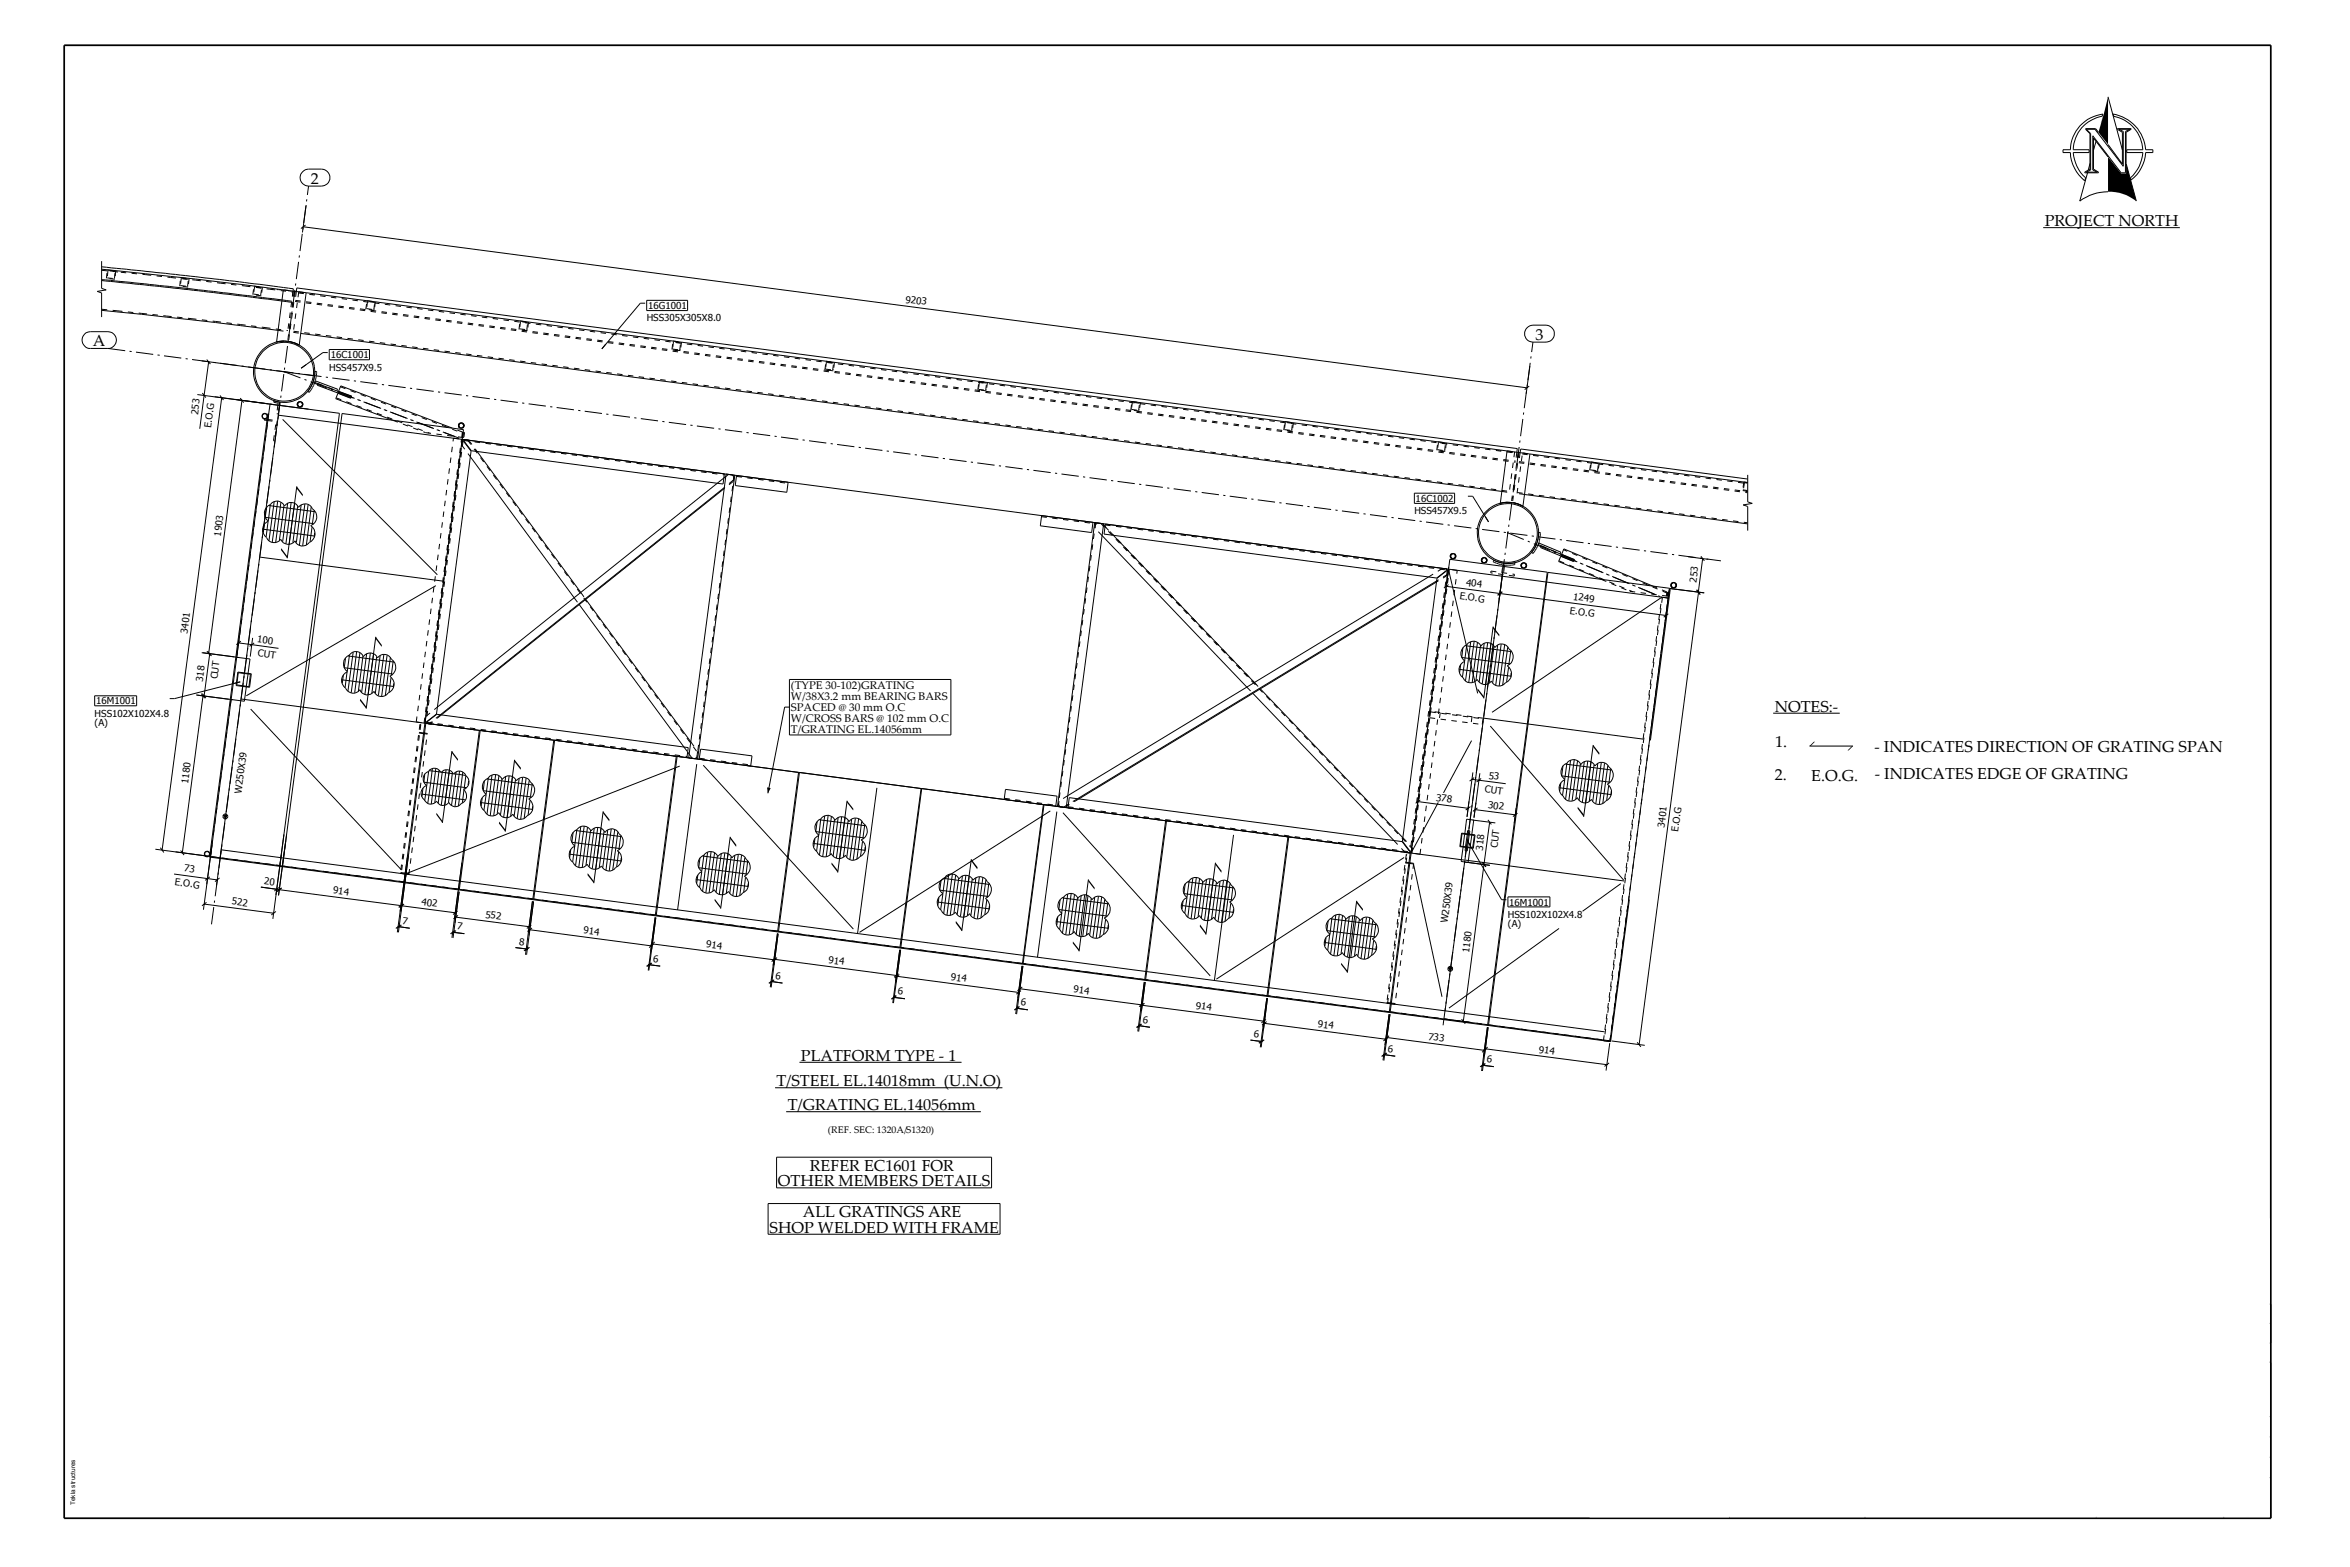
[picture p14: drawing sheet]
<svg xmlns="http://www.w3.org/2000/svg" width="914mm" height="610mm" viewBox="0 0 914 610" stroke-linecap="round" stroke-linejoin="round" font-family="sans-serif">
<defs><g id="words">
<g font-size="6.2">
<text x="121" y="71.5">2</text>
<text x="795.6" y="88">PROJECT NORTH</text>
<text x="36.2" y="134.6">A</text>
<text x="597.5" y="132.2">3</text>
<text x="690.5" y="276.9">NOTES:-</text>
<text x="690.7" y="290.7">1.</text>
<text x="729.4" y="292.7">- INDICATES DIRECTION OF GRATING SPAN</text>
<text x="690.6" y="303.6">2.</text>
<text x="704.8" y="303.7">E.O.G.</text>
<text x="729.5" y="303.1">- INDICATES EDGE OF GRATING</text>
<text x="311.7" y="412.7">PLATFORM TYPE - 1</text>
<text x="302.1" y="422.6">T/STEEL EL.14018mm (U.N.O)</text>
<text x="306.5" y="432">T/GRATING EL.14056mm</text>
<text x="315.1" y="455.4">REFER EC1601 FOR</text>
<text x="302.7" y="461.5">OTHER MEMBERS DETAILS</text>
<text x="312.4" y="473.5">ALL GRATINGS ARE</text>
<text x="299.5" y="479.6">SHOP WELDED WITH FRAME</text>
</g>
<g font-size="4.3">
<text x="307.8" y="268.2">(TYPE 30-102)GRATING</text>
<text x="307.8" y="272.5">W/38X3.2 mm BEARING BARS</text>
<text x="307.8" y="276.8">SPACED @ 30 mm O.C</text>
<text x="307.8" y="281">W/CROSS BARS @ 102 mm O.C</text>
<text x="307.8" y="285.3">T/GRATING EL.14056mm</text>
</g>
<g font-size="3.7">
<text x="352.2" y="117.7" transform="rotate(7 352.2 117.7)">9203</text>
<text x="251.6" y="125.1">HSS305X305X8.0</text>
<text x="252.2" y="120.2">16G1001</text>
<text x="128.7" y="139.4">16C1001</text>
<text x="128.1" y="144.2">HSS457X9.5</text>
<text x="77" y="161.4" transform="rotate(-83 77 161.4)">253</text>
<text x="82.1" y="166.5" transform="rotate(-83 82.1 166.5)">E.O.G</text>
<text x="550.8" y="195.2">16C1002</text>
<text x="550.3" y="200.1">HSS457X9.5</text>
<text x="85.9" y="208.8" transform="rotate(-83 85.9 208.8)">1903</text>
<text x="570.3" y="227.8" transform="rotate(7 570.3 227.8)">404</text>
<text x="660.1" y="226.7" transform="rotate(-83 660.1 226.7)">253</text>
<text x="567.9" y="233.1" transform="rotate(7 567.9 233.1)">E.O.G</text>
<text x="612.1" y="233.3" transform="rotate(7 612.1 233.3)">1249</text>
<text x="610.7" y="238.8" transform="rotate(7 610.7 238.8)">E.O.G</text>
<text x="73" y="246.5" transform="rotate(-83 73 246.5)">3401</text>
<text x="100" y="249.9" transform="rotate(7 100 249.9)">100</text>
<text x="100.2" y="255.4" transform="rotate(7 100.2 255.4)">CUT</text>
<text x="78.9" y="265.3" transform="rotate(-83 78.9 265.3)">318</text>
<text x="84.6" y="264.3" transform="rotate(-83 84.6 264.3)">CUT</text>
<text x="37.4" y="274.1">16M1001</text>
<text x="36.8" y="278.8">HSS102X102X4.8</text>
<text x="36.8" y="282.5">(A)</text>
<text x="73.2" y="305.1" transform="rotate(-83 73.2 305.1)">1180</text>
<text x="579.1" y="302.9" transform="rotate(7 579.1 302.9)">53</text>
<text x="94" y="308.8" transform="rotate(-83 94 308.8)">W250X39</text>
<text x="558.6" y="311.5" transform="rotate(7 558.6 311.5)">378</text>
<text x="577.7" y="308.1" transform="rotate(7 577.7 308.1)">CUT</text>
<text x="578.9" y="314.3" transform="rotate(7 578.9 314.3)">302</text>
<text x="647.6" y="322.2" transform="rotate(-83 647.6 322.2)">3401</text>
<text x="653" y="323.6" transform="rotate(-83 653 323.6)">E.O.G</text>
<text x="582.7" y="329.9" transform="rotate(-83 582.7 329.9)">CUT</text>
<text x="576.9" y="330.9" transform="rotate(-83 576.9 330.9)">318</text>
<text x="71.5" y="339" transform="rotate(7 71.5 339)">73</text>
<text x="67.9" y="344.3" transform="rotate(7 67.9 344.3)">E.O.G</text>
<text x="102.7" y="344" transform="rotate(7 102.7 344)">20</text>
<text x="129.5" y="347.6" transform="rotate(7 129.5 347.6)">914</text>
<text x="90.1" y="351.8" transform="rotate(7 90.1 351.8)">522</text>
<text x="163.9" y="352" transform="rotate(7 163.9 352)">402</text>
<text x="587.2" y="352.3">16M1001</text>
<text x="156.5" y="359.4" transform="rotate(7 156.5 359.4)">7</text>
<text x="188.7" y="357" transform="rotate(7 188.7 357)">552</text>
<text x="563.3" y="359.2" transform="rotate(-83 563.3 359.2)">W250X39</text>
<text x="586.7" y="357">HSS102X102X4.8</text>
<text x="177.8" y="361.5" transform="rotate(7 177.8 361.5)">7</text>
<text x="226.9" y="363.1" transform="rotate(7 226.9 363.1)">914</text>
<text x="586.7" y="360.8">(A)</text>
<text x="201.8" y="367.5" transform="rotate(7 201.8 367.5)">8</text>
<text x="274.7" y="368.6" transform="rotate(7 274.7 368.6)">914</text>
<text x="571.7" y="370.7" transform="rotate(-83 571.7 370.7)">1180</text>
<text x="254" y="374.1" transform="rotate(7 254 374.1)">6</text>
<text x="322.2" y="374.7" transform="rotate(7 322.2 374.7)">914</text>
<text x="301.6" y="380.7" transform="rotate(7 301.6 380.7)">6</text>
<text x="369.8" y="381.3" transform="rotate(7 369.8 381.3)">914</text>
<text x="349.2" y="386.8" transform="rotate(7 349.2 386.8)">6</text>
<text x="417.6" y="386.1" transform="rotate(7 417.6 386.1)">914</text>
<text x="397.1" y="391.2" transform="rotate(7 397.1 391.2)">6</text>
<text x="465.2" y="392.4" transform="rotate(7 465.2 392.4)">914</text>
<text x="444.6" y="397.9" transform="rotate(7 444.6 397.9)">6</text>
<text x="512.7" y="399.5" transform="rotate(7 512.7 399.5)">914</text>
<text x="487.8" y="403.4" transform="rotate(7 487.8 403.4)">6</text>
<text x="555.7" y="404.5" transform="rotate(7 555.7 404.5)">733</text>
<text x="539.9" y="409.2" transform="rotate(7 539.9 409.2)">6</text>
<text x="578.4" y="413.3" transform="rotate(7 578.4 413.3)">6</text>
<text x="598.7" y="409.4" transform="rotate(7 598.7 409.4)">914</text>
<text x="322.2" y="440.9">(REF. SEC: 1320A/S1320)</text>
</g>
<text font-size="3.5" x="870.5" y="589.9">Rev.</text>
<text font-size="2.5" x="29.2" y="585.5" transform="rotate(-90 29.2 585.5)">Tekla structures</text>
</g></defs>
<path d="M25 17.6h858.6v573h-858.6z" fill="none" stroke="#000" stroke-width=".68" stroke-linecap="butt"/>
<g fill="none" stroke="#000" stroke-width=".39">
<path d="M820.3 37.7l5.5 20.6M809.3 48.9a15.1 15.1 0 0 1 8.9-4.5l-.2 .8a13.6 13.6 0 0 0-11.3 13.1h6.2v1.1h-6.2a14.6 14.6 0 0 0 4.8 9.8l-.3 1.2a15 15 0 0 1-5.6-11h-2.9v-1.1h2.9a14.2 14.2 0 0 1 3.7-9.4zM811.8 50.3h3.4l11 14.4v-13.6l-1.7-.8h4.2l-1.7 .8v16.1h-1.7l-11-14.4v13.3l1.7 .9h-4.2l1.7-.9v-14.1zM815.6 54.9l-1 3.6M816.5 51.5l-1.1-1.5h-3.9l1.7 2v13.8l-2 1.2v.2h5.3v-.2l-1.9-1.2v-12.1l5.7 7.3M820.3 56.2l5.5 7.6v-12.3l-1.9-1.2v-.3h5.3v.3l-1.9 1.2v12.1l4 14.6M822.2 44.4a15.3 15.3 0 0 1 12.7 13.9h2.8v1.1h-2.8a14.8 14.8 0 0 1-5.7 10.6l-.2-.8a14.2 14.2 0 0 0 4.8-9.8h-6.3v-1.1h6.3a14.2 14.2 0 0 0-11.3-13.1zM117.8 66.8l1-.8 1.3-.2h5a3.3 3.3 0 0 1 3.3 3.3 3.3 3.3 0 0 1-3.3 3.3h-5a3.2 3.2 0 0 1-3.1-2 3.2 3.2 0 0 1 .8-3.6zM119.1 79.8l-1.4 10.6M812.3 67.1l-3.1 11.1a18.6 18.6 0 0 1 11.1-3.6M813.2 63.6l-.7 2.6M118 88.2l476.2 62.7"/>
<path d="M118.9 87.5l-1.8 1.4M795 88.6h53.2M39.5 101.6v10.6l1.8 .6-3.5 .6 1.7 .6v9.4M39.6 104.7l36.4 3.8 34.2 4.3M39.6 103.8l24.9 2.5 36.3 4.3 13.3 1.8-.1 .8M110.2 112.8l-2.6 20.3M110.2 112.8l8.9 1.1M115.3 113.4l.2-1.4 474.9 62.5-.2 1.4M119.1 113.9l467.3 61.5M119.1 113.9l-2.7 20.4M251 117.9h-1.8l-15 17.8 1.5-1.8M251.6 116.8h15.9v4h-15.9z"/>
<path d="M32.9 130l1.1-.7 1.2-.3h6.8a3.3 3.3 0 0 1 3.3 3.3 3.3 3.3 0 0 1-3.3 3.3h-6.8a3.2 3.2 0 0 1-3-2.1 3.2 3.2 0 0 1 .7-3.5zM39.6 120.7l34.7 3.7 33.9 4.1M80.4 139.9l1.5 1.7M117 129.7l467.4 61.5M127.5 137.2h-1.9l-8.4 6.1 1.8-1.4M128.1 136h15.7v4h-15.7zM594.2 127.5l1.1-.8 1.2-.2h5.1a3.3 3.3 0 0 1 3.2 3.3 3.3 3.3 0 0 1-3.2 3.3h-5.1a3.3 3.3 0 0 1-3-2.1 3.3 3.3 0 0 1 .7-3.5zM76.8 153.5l55.3 7.3-23.2 175.9M78.5 140.4l43.3 5.7M78.7 152.9l1.4 1.8M81.2 140.7l-3.5 26.1M85.6 153.8l1.4 1.8"/>
<path d="M86.3 154.7l-23.2 176M93.5 154.9l1.3 1.7M94.1 155.8l-12.9 98.5M105.1 157.2l-.5 3.8M108.1 157.6l.2-.7-1.8-.4 .1-.5 2.2 .5-.1 1.1M108.9 157.1l-23.3 176.9M121.8 148.8l-.9 1.7M122.3 146.6l.2-2.1h.7a12.4 12.4 0 0 1-2.9 8.2l-.5-.5 1-1.6M122.3 146.7l-.5 1.9M122.7 148.2l8.6 3.2-.2 .7-8.7-3.3zM123.7 149.3l-.3 .6 13.1 4.9 .2-.6-5.6-2.1M595 150.2l-1.7 1.4"/>
<path d="M595.3 142.4l-1.4 10.8M104 163.2l-1.1-.2-.1 .4 1.1 .2M104.2 161h.4l-22.7 172.5-.4-.1zM108.5 161.5l540.6 71.2M110 163.2l60.2 60.4M152.8 163.5l-22.2-8.4 .9-2.1 5 1.9 .3-.8-5.1-1.9 .9-2.1 43.2 16.4M180.3 168.2h.5l-.3 1.8-.5 .2M180.6 171l-.8 .6h.5l3 3.9-13.5 102.3-3.8 3-.6-.1 .6 .7 .1-.6 3.8-2.9 97.9 12.9-.5 3.9M180.6 171l101.3 13.3-.6 4-97.9-13-2.9-3.8zM183 177.6l40.4 55M185.7 175.7l40.3 54.8M586.4 175.4l-2.6 20.4"/>
<path d="M586.4 175.4l93.6 12.3M591.5 176.1l.2-1.4 88.3 11.7M595.3 176.6l-2.7 20.3M103.7 197.4l-.5 3.9 18.8 2.4M104.3 196.8l.9-.5a3.1 3.1 0 0 1 2.9-1.4 3.1 3.1 0 0 1 2.6 1.9 3.2 3.2 0 0 1 5.5 .6 3.1 3.1 0 0 1 5.4 .6 3.7 3.7 0 0 1 1.7 3.4 3.7 3.7 0 0 1-2.4 3.1 3.8 3.8 0 0 1-.6 6.6 3.1 3.1 0 0 1-2.9 1.3 3.1 3.1 0 0 1-2.6-2 3.2 3.2 0 0 1-5.6-.6 3.2 3.2 0 0 1-5.5-.7 3.7 3.7 0 0 1 .8-6.4 3.7 3.7 0 0 1-.2-5.9zM104.7 196.7l17.8 2.4M105.2 196.3l-.8 6.3M106.7 195.2l-2.1 15.2M108 195l-2.1 16M109.3 195.4l-2 15.6M110.5 196.7l-1.8 13.5M111.9 195.7l-1.9 15"/>
<path d="M113.3 195.5l-2 16M114.6 195.9l-2.1 15.8M115.5 189.2l-3.7 28M115.8 196.9l-1.8 14.2M117.2 196.4l-1.9 14.7M118.6 196.1l-2.1 16M119.9 196.3l-2.1 16M121.1 197.3l-1.9 14.7M122.3 198.7l-.7 5.3M279.1 188l-108.9 87.1M281.8 190.1l-110.1 88M281.9 189.7l-110.6 88.4"/>
<path d="M282.4 185.3l-.8 .7M286.6 185l20.1 2.6-.5 3.9-20.1-2.6zM550.3 191.9h15.7v3.9h-15.7zM571.2 193h1.8l6.2 10-1.3-2M593.2 192.4l86.8 11.4M680 184.7v10.5l1.8 .6-3.5 .6 1.7 .6v9.4M101.3 216.7l71 9.4M102.2 205.8l20.1 2.7M102.9 204l-.5 3.2M104.3 202.9l-.8 6M121.4 205.1l-.8 5.6M122.4 207.3l-.1 1.5"/>
<path d="M405.3 200.6l20 2.6-.5 4-20-2.6zM428.8 208.4l56.3 58.9M429.3 204.2l.6 .6M430.1 203.9l132.8 17.4v.6l-3.8 3-129.5-17.1zM433.2 208.3l54.9 57.2M584.6 219l-3.4-1.1-.2 .6a13.1 13.1 0 0 0 8.4 1.1v-.7l-1.4 .3-3.3-.2M597.9 211.4l-.8 1.8M598.8 211.2l-.3 .6 8.6 3.7M598.8 211.2l8.5 3.6-.2 .7M598.8 211.2l.6-4h-.7l-.7 4.1M598.8 211.2l-1 2.2-1.3 1.9-.5-.4 1.1-1.5M599.7 212.3l-.3 .7 12.9 5.4 .3-.6-5.5-2.3"/>
<path d="M656.8 216.6l7.9 1M661.8 216.4l1.4 1.8M662.5 217.3l-1.7 13.1M169.6 227.8l-73.8 42.9M225.4 235.2l40.7 55.4M227.9 233.2l40.9 55.4M555.8 224.5l-140.3 85M559 226.4l-139.2 84.4M559.1 226l-139.8 84.7M562.7 228.1l85.6 11.3M562.9 221.3l.5 .8M563.5 222.1l-.6-.1-3.8 3-13.4 102.2 2.9 3.9h.5"/>
<path d="M563.6 227.4l-1.8 1.4M563.7 220.6l-1.3 9.8M563.8 222.3l11.2 47.4M584.5 224.2l-22.2 169.1M584.5 230.2l-1.7 1.4M584.6 223.3l-1.2 9.9M584.7 220.3l.1-.5 .7 .1-.1 .5M623.1 225.4l-16.6-7 .8-2 5 2 .3-.7-4.9-2.1 .8-2.1 34.6 14.5M646.3 232.6l-65.7 44.5M649.1 238.8l-1.7 1.3M649.6 229.2v-.3l-47.3-6.2-23.1 176M649.6 229.2l.3 .1-7.7 58.7-.3-.1"/>
<path d="M649.6 229.2l-7.7 58.7M660.1 229.4l1.4 1.8M660.2 229.4l1.4 1.9M660.9 230.4l-23.1 176M663 230.6l-13.3-1.7 13.5 1.7M78.5 253.9l12.7 1.6M78.9 253.9l18.4 2.5-.8 5.6M80.5 253.3l1.4 1.8M80.9 253.4l1.4 1.8M81.6 254.3l-2.2 16.5M92.8 250.1l15.6 2.1M93.1 247.5l-.9 7.3"/>
<path d="M93.7 249.4l-1.8 1.4M98.3 248.2l-.9 7.2M98.9 250.1l-1.8 1.4M134.4 256l1.5-1.2a3.1 3.1 0 0 1 5.5 .6 3.1 3.1 0 0 1 2.9-1.4 3.1 3.1 0 0 1 2.6 1.9 3.1 3.1 0 0 1 5.4 .6 3.8 3.8 0 0 1-.6 6.6 3.7 3.7 0 0 1-.7 6.5 3.1 3.1 0 0 1-5.5-.6 3.1 3.1 0 0 1-2.9 1.3 3.1 3.1 0 0 1-2.6-2 3.2 3.2 0 0 1-5.5-.6 3.7 3.7 0 0 1 .7-6.4 3.7 3.7 0 0 1-.8-5.3zM134.5 256l-.6 3.8 18.8 2.4M135.5 255.2l17.7 2.4M136 254.8l-.9 6.4M137.4 253.7l-2 15.2M138.8 253.5l-2.1 16M140 254l-2 15.5M141.2 255.2l-1.8 13.6M142.7 254.3l-2 15"/>
<path d="M144.1 254.1l-2.1 16M145.4 254.4l-1 6.8M146.2 247.7l-3.7 28M146.6 255.5l-1.9 14.2M147.9 255l-1.9 14.7M149.4 254.7l-2.2 15.9M150.6 254.9l-2.1 15.9M151.9 255.9l-2 14.6M153 257.2l-.7 5.4M568.4 258.6l-.5 3.1M569.2 252l-.4 3.8 18.7 2.4M569.9 251.3l.8-.4a3.1 3.1 0 0 1 2.9-1.5 3.1 3.1 0 0 1 2.6 2 3.1 3.1 0 0 1 5.5 .5 3.1 3.1 0 0 1 5.5 .6 3.7 3.7 0 0 1-.7 6.5 3.8 3.8 0 0 1-.7 6.6 3.2 3.2 0 0 1-5.5-.7 3.1 3.1 0 0 1-5.5-.6 3.2 3.2 0 0 1-5.5-.6 3.7 3.7 0 0 1 .7-6.5 3.6 3.6 0 0 1-.1-5.9z"/>
<path d="M569.9 257.3l-.9 6.1M570.2 251.2l17.9 2.3M570.7 250.9l-.8 6.2M572.3 249.7l-2.1 15.2M573.6 249.4l-2.1 16.1M574.9 249.9l-2 15.5M576.1 251.2l-1.8 13.6M577.5 250.3l-1.9 15M578.9 250l-2.2 16M580.1 250.4l-.8 6.7M581 243.8l-3.7 27.9M581.3 251.5l-1.8 14.1"/>
<path d="M582.8 251l-2 14.6M584.1 250.6l-2.1 15.9M585.5 250.9l-2.1 16M586.7 251.8l-2 14.7M587 259.6l-.8 5.7M587.8 253.2l-.7 5.3M36.8 270.7h16.4v3.9h-16.4zM76.3 270.3l12.7 1.7M76.7 270.4l13.9 1.8M78.3 269.8l1.4 1.8M78.7 269.8l1.4 1.8M79 270.7l-8 61"/>
<path d="M91.2 265.9l2.3-.6-25.6 6.5h-1.9M92.5 261.5l5.3 .6-.7 5.3-5.2-.7zM92.7 261.7l4.8 .6-.6 4.8-4.8-.7zM94 271.9l475.8 62.7M95.8 267.2l-.7 5.6-5.2-.7M96.5 262.2l-.7 4.8M97.5 275.8l58.5 62.4M132.9 264.4l20.2 2.6M133.6 262.6l-.4 3.2M135 261.4l-.7 6.1M152.1 263.7l-.7 5.6M153.2 265.9l-.2 1.4"/>
<path d="M307.2 264.3h62.8v21.6h-62.8zM307.2 275.1h-1.9l-6.5 33.5M487.5 269.7l54.9 57.3M490.4 268l55.4 57.9M567.8 260.3l20.1 2.8M577.4 279.4l61.9 8.1M588 261.8l-.2 1.5M689.9 277.5h26M164.8 285.4h.4M164.8 285.2h.4M165.4 281.3l21.1 2.8M165.7 281.3l-10.7 81.4"/>
<path d="M167 299.8l4.4 .5M168.2 299l-1.7 13.5M169.6 299l-1.8 13.8M170.9 299.6l-1.7 12.7M173.6 299.6l-1.9 13.6M175.9 292.2l-3.8 27.9M178.8 300l-1.8 13.8M186.5 284.1h.4M186.5 284.1l-8.1 61.8M186.9 284.1l28.6 3.9M186.9 284.1l-8.2 61.8M200.2 295.6l-3.6 27.9"/>
<path d="M215.5 288h.3M215.5 288l-8.2 61.7M215.8 288l-8.1 61.8M215.8 288l47.3 6.2M263.1 294.2h.4M263.1 294.2l-8.1 61.7M263.5 294.2l47.2 6.3-8.1 61.7M263.5 294.2l-8.1 61.8M264.5 298l-106.4 41.9M267.6 292.6l.5 .8M268 294.8l14.5-110.4 3.4 .5-14.5 110.4M271.1 297.3l-7.4 56.7"/>
<path d="M272 295.4l.6-4 20 2.6-.5 4M273.6 297.7l58.5 63.7M572.6 288.1l-10.9 20.3M579.9 282.4l51.9 60M608.1 298l1.6-1.1a3 3 0 0 1 2.9-1.4 3 3 0 0 1 2.5 1.9 3.2 3.2 0 0 1 5.5 .5 3.2 3.2 0 0 1 5.5 .5 3.8 3.8 0 0 1-.7 6.7 3.8 3.8 0 0 1-.6 6.6 3.2 3.2 0 0 1-5.5-.7 3.1 3.1 0 0 1-3 1.3 3.1 3.1 0 0 1-2.6-2 3.1 3.1 0 0 1-5.5-.6 3.6 3.6 0 0 1 .7-6.4 3.7 3.7 0 0 1-.8-5.3zM608.2 298l-.5 3.8 18.7 2.5M609.2 297.3l17.8 2.3M609.7 296.8l-.9 6.4M611.1 295.7l-1.9 15.3M612.6 295.5l-2.2 16M613.8 296l-2.1 15.5M614.9 297.2l-1.7 13.6"/>
<path d="M616.5 296.3l-2.1 15M617.8 296.1l-2.1 16M619.1 296.4l-2 15.8M619.9 289.8l-3.7 28M620.3 297.5l-1.9 14.2M621.7 297l-1.9 14.7M623.1 296.7l-2.2 15.9M624.3 296.9l-2 16M625.6 297.9l-1.9 14.7M626.7 299.3l-.7 5.2M641.9 287.9l-8.2 62.1M704.1 290.2h16.9"/>
<path d="M87 317.2h1.4l-.7 1.2zM164 308.9l17 2.2M164.6 306.6l-.4 3.3M165.3 301.2l-.4 3.1 16.5 2.1M166.8 300.1a2.76 2.76 0 0 1 4.8 .5 2.81 2.81 0 0 1 4.8 .6 2.73 2.73 0 0 1 4.9 .6M166.8 300.1a3.1 3.1 0 0 0-.9 5.5 3.2 3.2 0 0 0-.8 5.5 2.69 2.69 0 0 0 4.7 .6 2.76 2.76 0 0 0 4.9 .5 2.69 2.69 0 0 0 4.7 .5 3.2 3.2 0 0 0 .9-5.5 3.1 3.1 0 0 0 1-5.4M166.8 300.1l-1.5 11.3M171.8 300.4l4.5 .6M172.1 300.1l-1.6 12.3M174.1 305.5l-1 7.7M176 300.7l-1.5 11.6M176.6 301.1l4.6 .6"/>
<path d="M177.5 300.3l-1.8 13.1M180.1 300.4l-1.7 13.1M180.5 307.4l-.6 4.9M181.3 301.8l-.7 5.2M182.4 303.8l-.3 1.6M187 312.3l20.2 2.6M187.6 310.5l-.4 3.1M188.4 303.9l1.6-1.2a3.1 3.1 0 0 1 5.4 .5 3.2 3.2 0 0 1 5.5 .5 3.1 3.1 0 0 1 5.5 .6 3.7 3.7 0 0 1-.7 6.5 3.8 3.8 0 0 1-.6 6.6 3.1 3.1 0 0 1-3 1.4 3.1 3.1 0 0 1-2.5-2.1 3.1 3.1 0 0 1-5.5-.6 3.2 3.2 0 0 1-5.5-.6 3.7 3.7 0 0 1 .6-6.5 3.6 3.6 0 0 1-.8-5.1zM188.5 303.8l-.5 3.8 18.8 2.4M189.1 309.2l-.8 6M189.5 303l17.8 2.4M190 302.7l-.9 6.2"/>
<path d="M191.4 301.5l-1.9 15.2M192.9 301.3l-2.1 16M194.1 301.8l-2 15.5M195.3 303l-1.8 13.6M196.8 302.1l-2.1 15M198.1 301.8l-2.1 16M199.4 302.3l-.9 6.6M200.6 303.4l-1.9 14M202 302.8l-1.9 14.6M203.4 302.4l-2.1 16M204.7 302.7l-2.1 16M205.9 303.6l-1.9 14.7"/>
<path d="M206.2 311.4l-.7 5.7M207.1 305.1l-.8 5.3M207.3 313.7l-.2 1.4M234.7 315.6l-3.6 28M311.1 300.5l-8.2 61.8M317.9 319.7l-.5 3.8 18.8 2.5M318.5 319l.9-.4a3.1 3.1 0 0 1 2.9-1.4 3.1 3.1 0 0 1 2.6 1.9 3.2 3.2 0 0 1 5.5 .5 3.1 3.1 0 0 1 5.4 .6 3.7 3.7 0 0 1 1.7 3.5 3.7 3.7 0 0 1-2.4 3 3.8 3.8 0 0 1-.6 6.6 3.1 3.1 0 0 1-2.9 1.4 3.1 3.1 0 0 1-2.6-2 3.2 3.2 0 0 1-5.6-.6 3.2 3.2 0 0 1-5.5-.7 3.7 3.7 0 0 1 .8-6.4 3.7 3.7 0 0 1-.2-6zM318.9 318.9l17.8 2.3M319.4 318.6l-.8 6.3M320.9 317.4l-2 15.3M322.2 317.2l-2.1 16M323.5 317.7l-2 15.5"/>
<path d="M324.7 318.9l-1.8 13.6M326.1 318l-1.9 15M327.5 317.8l-2 16M328.8 318.2l-.9 6.7M329.6 311.5l-3.6 27.9M330 319.2l-1.8 14.1M331.4 318.7l-1.9 14.6M332.8 318.3l-2.1 16M334.1 318.6l-2.1 16M335.3 319.5l-1.9 14.8M341.2 306.5l-7.5 56.7M358.4 306.7l-8.2 61.9"/>
<path d="M358.6 306.7l-8.1 61.9M390.7 311l.5-3.9 20.1 2.6-.5 3.9M406.2 313h-.2l-8.2 61.8M406.2 313l-8.1 61.8M406.2 313l47.4 6.3M408.7 315.5l-74.3 47.2M411.2 315.7l-7.5 56.7M411.5 313.7l14.5-110.4 3.4 .5-14.5 110.4M413.6 316.1l57.3 63.5M415.5 314.3l.6-4 129.5 17.1 2.9 3.8-.1 .5M415.6 313.3l-.6 .5M415.7 312.8l-.7 .6"/>
<path d="M453.6 319.3h.3M453.6 319.3l-8.2 61.8M453.9 319.3l-8.1 61.8M453.9 319.3l47.2 6.2M551.7 311.8l19.5 2.7M552 309.2l-.7 6M552.6 311.1l-1.8 1.4M559.6 312.2l-10.1 18.8M572.2 313.8l-1.9 1.3M572.8 303.2l13.1 1.7M573 319l8.8 1.1M573.1 300.5l-2.3 17.3 .8-6.1"/>
<path d="M573.6 302.5l-1.8 1.4M574 315l15.6 2M574.9 314.3l-1.8 1.3M575.8 300.8l-2.3 17.3 .8-5.8M576.3 302.9l-1.8 1.3M579 318.9l1.3 1.8M579.6 319.9l-10.2 77.4M590.5 316.3l-1.8 1.4M606.7 306.4l20.2 2.7M607.3 304.6l-.4 3.2M608.8 303.4l-.8 6.1M625.9 305.6l-.7 5.7"/>
<path d="M627 307.8l-.2 1.6M60.5 330.4l20.4 2.7M62.4 329.8l1.4 1.8M70.3 330.9l1.3 1.8M81.9 333.2h.3M82.2 333.2l544 71.7M82.2 333.2l-.1 .3 544 71.6M82.5 329l-3.3 24.9M82.5 328.7l-2.1 15.3M86.3 330.6l538 70.8M86.3 329.2l-2.1 15.3M109.5 332.6l-3.3 24.9"/>
<path d="M109.9 336.9l23.2-176 47.2 6.2-23.1 176M110.5 324.6l-3.1 23.5M111.5 324.8l-3.1 23.5M157.6 339.7h.4M158.5 333.6l-3.9 29.1M158.9 332.9l-2.9 21.7M179.7 335.6l-2.8 21.8M221.5 332.3l20.1 2.6M222.1 330.5l-.4 3.2M222.9 323.9l1.6-1.2a3.2 3.2 0 0 1 5.5 .6 3.1 3.1 0 0 1 5.4 .5 3.1 3.1 0 0 1 2.9-1.4 3.1 3.1 0 0 1 2.6 2 3.8 3.8 0 0 1-.7 6.6 3.7 3.7 0 0 1 1.7 3.4 3.7 3.7 0 0 1-2.4 3.1 3.1 3.1 0 0 1-5.5-.6 3.2 3.2 0 0 1-5.5-.7 3.1 3.1 0 0 1-2.9 1.4 3.1 3.1 0 0 1-2.6-2.1 3.6 3.6 0 0 1 .8-6.3 3.6 3.6 0 0 1-.9-5.3zM223 323.8l-.5 3.9 18.7 2.4M223.6 329.3l-.8 6"/>
<path d="M224 323.1l17.8 2.4M224.5 322.7l-.9 6.3M226 321.6l-2.1 15.2M227.3 321.4l-2.1 16M228.6 321.8l-2 15.6M229.8 323.1l-1.8 13.5M231.2 322.2l-1.9 14.9M232.6 322l-2.1 15.9M233.8 322.3l-.8 6.7M235 323.4l-1.8 14.2M236.5 322.9l-2 14.7M237.8 322.5l-2 16"/>
<path d="M239.2 322.7l-2.1 16.1M240.4 323.8l-2 14.6M240.7 331.5l-.8 5.7M241.6 325.1l-.8 5.4M241.7 333.8l-.1 1.4M272.3 333.8l1.6-1.1a3.1 3.1 0 0 1 5.4 .5 3.1 3.1 0 0 1 5.5 .6 3.1 3.1 0 0 1 2.9-1.5 3.1 3.1 0 0 1 2.6 2 3.8 3.8 0 0 1-.7 6.6 3.7 3.7 0 0 1-.6 6.5 3.1 3.1 0 0 1-5.5-.6 3.2 3.2 0 0 1-5.5-.7 3.1 3.1 0 0 1-3 1.4 3.1 3.1 0 0 1-2.5-2.1 3.6 3.6 0 0 1-1.7-3.3 3.6 3.6 0 0 1 2.3-3 3.7 3.7 0 0 1-.8-5.3zM272.4 333.8l-.5 3.8 18.8 2.4M273 339.2l-.8 6M273.4 333l17.9 2.4M273.9 332.7l-.9 6.2M275.3 331.6l-1.9 15.1M276.7 331.3l-2 16"/>
<path d="M278 331.7l-2.1 15.6M279.1 333l-1.7 13.5M280.7 332.1l-2.1 14.9M282 331.9l-2.1 15.9M283.3 332.2l-2.1 15.8M284.1 325.5l-3.7 28M284.5 333.3l-1.9 14.2M285.9 332.8l-1.9 14.7M287.3 332.4l-2.1 16M288.5 332.7l-2 16M289.8 333.7l-1.9 14.6M290.9 335l-.7 5.4"/>
<path d="M316.4 328.1l20.1 2.7M317.1 326.3l-.4 3.1M318.5 325l-.7 6.1M335.6 327.3l-.7 5.7M336.5 321l-.7 5.2M336.6 329.5l-.1 1.5M378 334.3l-3.8 27.9M472.9 335.6l-3.7 28M480 324.8l-7.5 56.6M501.1 325.5h.4M501.1 325.5l-8.1 61.8M501.5 325.5l47.2 6.3-8.1 61.8"/>
<path d="M501.5 325.5l-8.1 61.8M546.4 333.6l-73.1 47.3M548.2 335.9h.4M548.3 335.6h.3M549.1 331.2l-.5 .6M550 336.1l11.1 51.7M568.7 324.1l5.3 .7-.7 5.2-5.3-.6zM568.9 324.4l4.8 .6-.7 4.8-4.7-.6zM569.3 329.5l-.8 5.6 2.7 .4 .8-5.6M569.9 324.5l-.6 4.8M570 324.3l.7-5.6 2.7 .3-.7 5.6M570.1 335.4l9.6 1.2"/>
<path d="M570.1 334.6l61.9 8.1M570.2 329.7l-.1 1.3h.8l.2-1.2M570.9 324.4l.2-1.3 .8 .2-.1 1.2M570.9 324.7l-.7 4.7M571.7 324.8l-.6 4.7M572.2 329.1l-1.2-2 13.3 22.9h1.8M572.7 324.9l-.7 4.8M576.7 335.4l1.5 1.8M67.7 340l16.9 2.3M79.4 351.7l27 3.6M80.3 351l-1.7 1.4M81.6 341.1l-1.8 1.4"/>
<path d="M85.4 341.5l-1.7 1.5M101.5 345.1l54.5 7.2M107.4 354.6l-1.8 1.3M108.5 345.3l-1.7 1.3M109.6 345.4l-1.8 1.4M155.8 359.7l-1.8 1.5M156.2 359.8l-1.8 1.4M156.4 352.4l20.7 2.7M156.9 351.6l-1.8 1.4M157.2 351.7l-1.8 1.4M157.6 340h.4M177 359l1.6-12.1-2.3 18"/>
<path d="M177.3 356.8l28.6 3.7M178.1 354.4l-1.8 1.4M178.2 356.1l-1.8 1.4M178.2 346.8l-2.3 18M206.8 359.8l-1.8 1.4M207.2 350.6l-2.7 20.8M255.2 357l-2.7 20.5M270.8 342.2l20.3 2.6M271.5 340.4l-.4 3.2M290.1 341.4l-.7 5.7M291.2 343.7l-.3 1.4M364.7 350.9l20.2 2.7"/>
<path d="M365.3 349.2l-.4 3.1M366.1 342.6l1.6-1.2a3.1 3.1 0 0 1 5.4 .5 3.2 3.2 0 0 1 5.5 .5 3.1 3.1 0 0 1 5.5 .6 3.7 3.7 0 0 1-.6 6.5 3.8 3.8 0 0 1-.7 6.6 3.1 3.1 0 0 1-3 1.4 3.1 3.1 0 0 1-2.5-2.1 3.1 3.1 0 0 1-5.5-.6 3.2 3.2 0 0 1-5.5-.6 3.7 3.7 0 0 1 .6-6.5 3.6 3.6 0 0 1-.8-5.1zM366.2 342.5l-.5 3.8 18.8 2.4M366.9 347.9l-.9 6M367.2 341.7l17.9 2.4M367.7 341.4l-.8 6.2M369.1 340.2l-1.9 15.2M370.6 340l-2.1 16M371.9 340.4l-2.2 15.6M373 341.7l-1.8 13.6M374.5 340.8l-2.1 15M375.8 340.5l-2.1 16"/>
<path d="M377.1 341l-2 15.7M378.3 342.1l-1.9 14M379.7 341.5l-1.9 14.6M381.1 341.1l-2.1 16M382.4 341.4l-2.1 16M383.6 342.3l-1.9 14.7M384 350.1l-.8 5.7M384.7 343.7l-.7 5.4M385 352.4l-.2 1.4M411 358.5l20.1 2.6M411.6 356.7l-.4 3.1M412.4 350.1l1.5-1.2a3.1 3.1 0 0 1 5.5 .6 3 3 0 0 1 2.9-1.4 3 3 0 0 1 2.6 1.9 3.2 3.2 0 0 1 5.5 .5 3.8 3.8 0 0 1-.7 6.6 3.7 3.7 0 0 1 1.7 3.5 3.7 3.7 0 0 1-2.4 3.1 3.2 3.2 0 0 1-5.5-.6 3.1 3.1 0 0 1-3 1.3 3.1 3.1 0 0 1-2.5-2 3.1 3.1 0 0 1-5.5-.6 3.7 3.7 0 0 1 .8-6.5 3.6 3.6 0 0 1-.9-5.2z"/>
<path d="M412.5 350.1l-.5 3.7 18.7 2.6M413.1 355.4l-.8 6.1M413.5 349.3l17.8 2.3M413.9 348.9l-.8 6.4M415.5 347.8l-2.1 15.2M416.8 347.6l-2.1 16M418.1 348.1l-2 15.5M419.3 349.2l-1.8 13.7M420.7 348.4l-1.9 15M422.1 348.1l-2.2 16.1M423.3 348.5l-2 15.7M423.5 342.1l-3.6 28"/>
<path d="M424.6 349.6l-1.9 14.1M426 349.1l-2 14.6M427.4 348.7l-2.1 16M428.7 349l-2.1 15.9M429.9 349.9l-2 14.7M430.2 357.7l-.8 5.7M431 351.3l-.6 5.3M431.2 359.9l-.2 1.5M459.7 352.3l20.2 2.6M460.3 350.5l-.4 3.2M461.1 343.9l1.6-1.2a3.1 3.1 0 0 1 5.4 .5 3.1 3.1 0 0 1 5.5 .6 3 3 0 0 1 2.9-1.4 3 3 0 0 1 2.5 1.9 3.7 3.7 0 0 1-.5 6.6 3.8 3.8 0 0 1-.7 6.6 3.1 3.1 0 0 1-3 1.3 3.1 3.1 0 0 1-2.5-2 3.1 3.1 0 0 1-5.5-.6 3.1 3.1 0 0 1-3 1.3 3.1 3.1 0 0 1-2.5-2 3.6 3.6 0 0 1-1.6-3.4 3.6 3.6 0 0 1 2.2-2.9 3.7 3.7 0 0 1-.8-5.3zM461.2 343.8l-.5 3.8 18.8 2.5"/>
<path d="M461.9 349.2l-.9 6.1M462.2 343.1l17.9 2.3M462.7 342.7l-.8 6.3M464.1 341.6l-1.9 15.2M465.5 341.4l-2 16M466.8 341.8l-2.1 15.6M468 343.1l-1.8 13.5M469.5 342.1l-2.1 15M470.8 341.9l-2.1 16M472.1 342.3l-2.1 15.8M473.3 343.4l-1.9 14.1M474.7 342.9l-1.9 14.6"/>
<path d="M476.1 342.5l-2.1 16M477.4 342.7l-2.1 16M478.6 343.7l-1.9 14.7M478.9 351.5l-.7 5.6M479.7 345.1l-.7 5.3M480 353.7l-.3 1.5M516.8 358.2l-.5 3.8 18.8 2.5M517.4 357.5l.8-.4a3.1 3.1 0 0 1 3-1.4 3.1 3.1 0 0 1 2.5 1.9 3.2 3.2 0 0 1 5.6 .5 3.1 3.1 0 0 1 5.4 .6 3.7 3.7 0 0 1 1.7 3.5 3.7 3.7 0 0 1-2.4 3.1 3.8 3.8 0 0 1-.6 6.6 3.2 3.2 0 0 1-5.5-.7 3.2 3.2 0 0 1-5.6-.6 3.2 3.2 0 0 1-5.5-.7 3.7 3.7 0 0 1 .8-6.4 3.7 3.7 0 0 1-.2-6zM517.8 357.5l17.8 2.2M518.2 357.1l-.7 6.3M519.8 355.9l-2.1 15.3M521.1 355.7l-2.1 16.1"/>
<path d="M522.4 356.2l-2 15.5M523.6 357.5l-1.8 13.5M525 356.5l-1.9 15M526.4 356.3l-2.1 16M527.7 356.7l-2.1 15.7M527.9 350.4l-3.6 28M528.9 357.7l-1.9 14.2M530.3 357.2l-1.9 14.7M531.7 356.9l-2.1 15.9M533 357.1l-2.1 16M534.2 358.1l-1.9 14.7M535.3 359.5l-.6 5.2"/>
<path d="M586.7 348.9h16.4v3.9h-16.4zM630.7 343.7l-14.9 10.8M633.7 350h.3l-7.3 55.2h-.3M633.7 350l-7.3 55.2M154.9 360.5l4.5 .6M176.2 362.6l4.5 .6M177 361.9l-1.7 1.4M177.5 362l-1.8 1.4M200.6 368.6l4.5 .6M205.7 368.5l-1.8 1.4M205.8 363.9l1.8-13.2-2.7 20.7M206.1 368.6l-1.8 1.3"/>
<path d="M206.2 361.7l47.2 6.3M207 361l-1.8 1.4M252.5 375.2l4.4 .6M253.2 370.2l1.7-13.3-2.7 20.6M253.4 374.6l-1.9 1.3M253.7 374.6l-1.8 1.4M253.8 367.2l47.4 6.2M254.3 367.3l-1.7 1.3M254.8 366.4l-1.8 1.5M300.8 375.6l1.7-12.5-2.8 20.9M301.5 373.2l47.2 6.3M302 372.7l-1.8 1.4"/>
<path d="M302.3 372.5l-1.7 1.4M302.8 363.2l-2.7 20.9M349.1 379.8l47.2 6.3M349.7 378.8l-1.8 1.4M349.9 379.1l-1.8 1.4M350.1 369.5l-2.7 20.7M350.4 369.5l-2.8 20.7M397.7 375.8l-2.5 18.7M398 375.8l-2.4 18.7M515.3 366.6l20.1 2.7M516 364.8l-.5 3.2M517.4 363.6l-.8 6.1"/>
<path d="M534.5 365.8l-.8 5.7M535.5 368l-.2 1.6M563.5 376.4h1.6l-.8 1.4zM606.6 361.2l-42.8 31M300.1 381.8l4.4 .6M300.9 381.2l-1.8 1.3M301.2 381.2l-1.7 1.4M347.6 387.9l4.5 .6M348.6 387.3l-1.8 1.4M348.8 387.3l-1.8 1.4M395.6 392.3l4.4 .6M396.4 391.6l-1.8 1.3"/>
<path d="M396.7 391.6l-1.7 1.3M396.8 384.6l47.4 6.3M397.3 385.4l-1.8 1.4M397.8 384l-1.9 1.4M443.1 399l4.4 .6M443.8 393.1l1.5-11.1-2.6 19.2M444 398.4l-1.9 1.3M444.2 393.3l1.4-11.3-2.5 19.3M444.2 398.4l-1.7 1.4M444.4 391.1l47.3 6.2M445 390.2l-1.8 1.4M445.3 390.3l-1.7 1.5"/>
<path d="M491.4 399.5l1.5-11.2-2.5 19.1M491.9 398.1l47.3 6.2M492.6 396.6l-1.8 1.3M492.8 397.4l-1.7 1.4M540.5 394.5l-2.4 18M540.9 393.6l23.2-176 38 5-23.2 176M541 390.5h.4M541.1 390.1l.3 .1M562 396.4l9.7 1.3M568.7 396.5l1.4 1.8M578.8 399.5l-2.3 17.1M579 399.6l-2.2 17"/>
<path d="M311.1 413.3h63M486.6 404.6l4.4 .6M491.6 404.5l-1.8 1.3M491.7 400.3l1.5-12-2.5 19.1M491.9 404.5l-1.8 1.4M538.4 410.3l4.5 .6M539.3 409.6l-1.8 1.4M539.3 405.9l1.6-11.4-2.4 18.1M539.6 403.6l37.9 5M539.7 409.6l-1.8 1.4M540.1 403.6l-1.8 1.4M540.5 402.9l-1.8 1.5"/>
<path d="M576.7 414.4l4.5 .6M577.7 413.7l-1.8 1.3M577.9 408l47.4 6.2M578 413.8l-1.8 1.3M578.4 407.9l-1.7 1.5M578.9 407.3l-1.8 1.4M626.1 405.1l.3 .1M626.1 413.5l-1.8 1.4M626.2 404.9l-.1 .2M626.2 404.9h.2M626.4 405.8l-1.5 10.7M627.1 405l12.9 1.7"/>
<path d="M637 405.5l1.5 1.7M301.6 423.2h88.5M305.9 432.5h75.8M302.2 450.2h83.6v11.9h-83.6zM298.9 468.2h90.2v11.9h-90.2zM674 514.9h209.6M691.2 507.3v15.2M723.1 507.3v15.2M837.5 507.3v22.8M673.9 529.8h209.7M674 522.5h209.6v-15.2h-209.6v22.8M691.3 522.5v7.3"/>
<path d="M723.3 522.5v7.6M883.5 522.6v7.2M673.1 559h210.4M673.1 551.1h210.4M725.7 551.1v39.4M815.7 559.1v31.4M673.1 574.8h210.4M673.1 566.9h210.4M865.2 574.8v15.7M873.8 575.2l6.8 11.7-13.5-.1zM672.9 590.5v-60.5h210.7v60.5M673.1 582.7h143.1"/>
<path d="M673.1 590.5h210.4"/>
<circle cx="110.6" cy="144.6" r="12"/>
<circle cx="110.6" cy="144.6" r="11.4"/>
<circle cx="116.8" cy="157.3" r="1.1"/>
<circle cx="116.8" cy="157.3" r=".95"/>
<circle cx="103" cy="161.9" r=".94"/>
<circle cx="103" cy="161.9" r="1.1"/>
<circle cx="179.5" cy="165.6" r=".94"/>
<circle cx="179.5" cy="165.5" r="1.1"/>
<circle cx="565.4" cy="216.4" r=".94"/>
<circle cx="565.4" cy="216.4" r="1.1"/>
<circle cx="577.5" cy="218" r=".96"/>
<circle cx="577.5" cy="217.9" r="1.1"/>
<circle cx="586.7" cy="207.3" r="11.4"/>
<circle cx="586.8" cy="207.3" r="11.9"/>
<circle cx="592.9" cy="220" r=".96"/>
<circle cx="592.9" cy="220" r="1.1"/>
<circle cx="651.2" cy="227.7" r=".94"/>
<circle cx="651.3" cy="227.7" r="1.1"/>
<circle cx="87.7" cy="317.7" r=".91"/>
<circle cx="80.6" cy="332.2" r=".93"/>
<circle cx="80.6" cy="332.2" r="1.1"/>
<circle cx="564.3" cy="376.9" r=".94"/>
</g>
<g fill="none" stroke="#000" stroke-width=".39" stroke-dasharray="2.1 2.1" stroke-linecap="butt">
<path d="M39.6 105.2l7.4 .7M39.6 109.1l1.4 .2M41.1 108.9l1.8 .2M41.1 108.9l-1.5-.1M41.4 108.3l.3-3.2M41.7 105.1l3.3 .2M41.7 108.1l2.8 .3M42 105.3l-.3 2.8M42.9 109.1l2 .2M42.9 109.5l-1.9-.2M44.5 108.4l.3-2.8M44.7 108.6l-3.3-.3"/>
<path d="M44.8 105.6l-2.8-.3M44.8 109.6l-1.9-.1M44.9 109.3l1.8 .2M45 105.3l-.3 3.3M46.7 109.5l2 .1M46.7 109.9l-1.9-.3M47 105.9l9.7 .9M48.7 109.6l1.9 .2M48.7 110.1l-2-.2M50.5 110.2l-1.8-.1M50.6 109.8l1.9 .3M52.5 110.1l1.9 .1"/>
<path d="M52.5 110.5l-2-.3M54.4 110.7l-1.9-.2M54.4 110.2l1.9 .2M56.3 110.4l2 .3M56.3 110.8l-1.9-.1M56.7 106.8l9.7 1.1M58.2 111.1l-1.9-.3M58.3 110.7l1.8 .1M60.1 110.8l2 .3M60.1 111.3l-1.9-.2M62 111.4l-1.9-.1M62.1 111.1l1.8 .2"/>
<path d="M63.9 111.3l2 .1M63.9 111.7l-1.9-.3M65.8 111.8l-1.9-.1M65.9 111.4l1.9 .3M66.4 107.9l9.6 1.1M67.7 112.1l-1.9-.3M67.8 111.7l1.9 .1M69.7 111.8l1.9 .3M69.7 112.3l-2-.2M69.9 111.3l.4-3.3M70.2 111.1l2.8 .3M70.3 108l3.3 .4"/>
<path d="M70.5 108.3l-.3 2.8M71.5 112.5l-1.8-.2M71.6 112.1l1.9 .2M73 111.4l.3-2.8M73.2 111.7l-3.3-.4M73.3 108.6l-2.8-.3M73.5 112.3l1.9 .2M73.5 112.7l-2-.2M73.6 108.4l-.4 3.3M75.4 112.9l-1.9-.2M75.4 112.5l1.9 .3M76 109l9.7 1.2"/>
<path d="M77.3 112.8l1.9 .1M77.3 113.1l-1.9-.2M79.2 113.4l-1.9-.3M79.2 112.9l1.9 .3M81.1 113.2l2 .2M81.1 113.6l-1.9-.2M83 113.8l-1.9-.2M83.1 113.4l1.8 .2M84.9 113.6l2 .3M84.9 114l-1.9-.2M85.7 110.2l9.6 1.1M86.8 114.3l-1.9-.3"/>
<path d="M86.9 113.9l1.8 .1M88.7 114l2 .3M88.7 114.5l-1.9-.2M90.6 114.7l-1.9-.2M90.7 114.3l1.8 .3M92.5 114.6l2 .2M92.5 115l-1.9-.3M94.4 115.1l-1.9-.1M94.5 114.8l1.9 .2M95.3 111.3l9.7 1.2M96.4 115l1.9 .2M96.4 115.4l-2-.3"/>
<path d="M98.2 115.7l-1.8-.3M98.3 115.2l1.9 .3M98.4 114.6l.4-3.3M98.6 114.4l2.8 .4M98.8 111.3l3.3 .5M99.1 111.6l-.5 2.8M100.2 115.5l1.9 .2M100.2 115.9l-2-.2M101.4 114.8l.5-2.8M101.7 115.1l-3.3-.5M101.9 112l-2.8-.4M102 116.2l-1.8-.3"/>
<path d="M102.1 115.7l1.9 .3M102.1 111.8l-.4 3.3M104 116l1.9 .2M104 116.3l-2-.1M105 112.5l9 1.1M105.8 116.6l-1.8-.3M105.9 116.2l1.9 .2M107.8 116.4l1.9 .3M107.8 116.8l-2-.2M107.9 112.4v.5M108.6 112.5v.4M109.6 117.1l-1.8-.3"/>
<path d="M109.7 116.7l1.9 .2M110.2 112.8l3.8 .4M111.6 116.9l1.9 .3M111.6 117.3l-2-.2M112.5 113l-.1 .5M113.2 113.1v.4M113.5 117.6l-1.9-.3M114 113.2l-2.1 15.8M114 113.2l-.5 4.4M114.5 113.3l-2.6 19.5M114.8 117.3l474.9 62.5M114.9 116.8l474.9 62.6"/>
<path d="M114.9 113.4l-2.6 19.4M115.3 113.4l-.5 3.9M116.2 114l473.1 62.2M116.2 113.5l2.9 .4M116.2 113.5l-2.1 15.8M117 113.6l-.1 .4M117.8 113.7l-.1 .4M121.5 114.6l.1-.4M122.3 114.3v.4M142.4 119.8h.3M142.8 117l3.2 .4M143 117.3l-.3 2.8"/>
<path d="M145.8 117.7l-2.8-.4M146 117.4l-.4 3.3M39.6 120.3l6 .6M45.6 120.9l9.5 1M55.1 121.9l9.6 1M64.7 122.9l9.6 1.1M74.3 124l9.6 1.1M83.9 125.1l9.6 1.1M93.5 126.2l9.6 1.2M103.1 127.4l8.9 1.2M108.2 128.5l3.7 .5M108.5 132.8l-.9 .3"/>
<path d="M110.6 132.7l-2.1 .1M111.9 132.8l-1.3-.1M112.3 132.8h.3M112.6 132.8l2 .6M114.1 129.3l2.9 .4M114.2 128.9l473.1 62.3M114.6 133.4l1.8 .9M114.6 133.4a12.8 12.8 0 0 0-6.1-.6M116.4 134.3l-1.8-.9M142.3 120.3l.5-3.3M142.7 120.1l2.8 .4M145.5 120.2h.2"/>
<path d="M145.5 120.5l.3-2.8M145.6 120.7l-3.3-.4M201.9 128.2l.5-3.3M202 127.6l.2 .1M202.2 127.9l2.8 .4M202.4 124.9l3.3 .4M202.5 125.1l-.3 2.8M205 128l.2 .1M205 128.3l.3-2.8M205.2 128.6l-3.3-.4M205.3 125.5l-2.8-.4M205.7 125.3l-.5 3.3"/>
<path d="M261.5 136l.4-3.3M261.5 135.5h.3M261.7 135.8l2.8 .3M261.9 132.7l3.3 .4M262 133l-.3 2.8M264.5 135.9h.3M264.5 136.1l.3-2.8M264.8 136.4l-3.3-.4M264.8 133.3l-2.8-.3M265.2 133.1l-.4 3.3M108.1 157.6l-.4 3.4M108.7 157.6l-.5 3.4"/>
<path d="M116.1 158.2a1.08 1.08 0 0 1-.2-1.6 1.08 1.08 0 0 1 1.5-.1M116.2 158.1a.97 .97 0 0 1-.2-1.4 .97 .97 0 0 1 1.3-.2M117.3 156.5a.97 .97 0 0 1 .2 1.4 .97 .97 0 0 1-1.3 .2M117.4 156.5a1.08 1.08 0 0 1 .2 1.5 1.08 1.08 0 0 1-1.5 .2M120.9 150.5l-.1 .1M121.8 148.6v.2M122.3 146.6v.1M122.5 144.6v-.1M123.7 149.3l7.4 2.8M130.8 154.8l36.2 13.7M132.4 150.5l47.8 18.1M321 143.8l.4-3.3"/>
<path d="M321.1 143.3h.2M321.2 143.6l2.8 .3M321.4 140.5l3.3 .5M321.6 140.8l-.4 2.8M324 143.7l.3 .1M324 143.9l.4-2.8M324.3 144.3l-3.3-.5M324.4 141.1l-2.8-.3M324.7 141l-.4 3.3M380.5 151.6l.4-3.3M380.6 151.1h.2M380.7 151.5l2.8 .3"/>
<path d="M380.9 148.3l3.3 .5M381.1 148.7l-.4 2.8M383.5 151.8l.4-2.8M383.6 151.6h.2M383.8 152.1l-3.3-.5M383.9 149l-2.8-.3M384.2 148.8l-.4 3.3M440 159.5l.4-3.3M440.1 159h.3M440.3 159.3l2.8 .4M440.4 156.2l3.3 .4M440.6 156.5l-.3 2.8"/>
<path d="M443.1 159.7l.3-2.8M443.1 159.3l.2 .1M443.3 159.9l-3.3-.4M443.4 156.9l-2.8-.4M443.7 156.6l-.4 3.3M103.9 163.6l3.5 .4M104 163.2l3.9 .5M104.6 161l-12.5 94.7M106.4 171.4l1-7.4M106.8 171.5l-.4-.1M107.7 161h.5M107.9 163.7l-1.1 7.8"/>
<path d="M152.8 163.5l12.8 4.8M165.6 168.3l14.4 1.9M176.4 170.4l3.5 .5M178.8 166.5a1.12 1.12 0 0 1-.2-1.6 1.12 1.12 0 0 1 1.6-.2M178.9 166.3a.91 .91 0 0 1-.2-1.3 .91 .91 0 0 1 1.3-.2M179.6 173.1l3.4 4.5M179.7 170.2l.2-2.1M179.8 171.6l-.2 1.5M179.8 171.6l-14.4 109.1M179.9 168.1l-4.1-1.6M180 170.2l.2-1.6M180 164.8a.91 .91 0 0 1 .2 1.4 .91 .91 0 0 1-1.3 .1"/>
<path d="M180.2 168.6l-.3-.5M180.2 164.7a1.12 1.12 0 0 1 .1 1.5 1.12 1.12 0 0 1-1.5 .3M180.2 171.6l-14.3 109.1M180.3 168.2l-.3 2M180.5 171.4l101.3 13.3M181.9 171.2l89.5 121.6M182.4 171.2l-1.8-.2M182.4 171.2l3.3 4.5M499.5 167.3l.5-3.3M499.6 166.8l.3 .1M499.8 167.1l2.8 .4M500 164l3.3 .5"/>
<path d="M500.1 164.3l-.3 2.8M502.6 167.5l.3-2.8M502.7 167.2h.1M502.8 167.7l-3.3-.4M502.9 164.7l-2.8-.4M503.3 164.5l-.5 3.2M559.1 175.2l.4-3.3M559.1 174.7h.3M559.3 174.9l2.8 .4M559.5 171.9l3.3 .4M559.7 172.1l-.4 2.8M562.1 175.3l.3-2.7"/>
<path d="M562.2 175l.2 .1M562.4 175.6l-3.3-.4M562.4 172.6l-2.7-.5M562.8 172.3l-.4 3.3M583.3 175l-.1 .4M583.9 175.1v.4M586.4 175.4l3 .4M587.8 176v-.4M588.5 175.7v.4M589.4 175.8l-2.2 15.8M590.2 175.9l-.5 3.9M590.7 176l-2.6 19.5"/>
<path d="M591.1 176l-2.6 19.5M591.1 179.6l88.9 11.7M591.5 176.1l-.5 3.9M592.3 176.6l87.7 11.5M592.4 176.2l2.9 .4M593.2 176.3v.4M593.9 176.8v-.4M597.7 177v.3M598.5 177l-.1 .5M619 179.7l3.3 .5M281.6 186l-2.5 2M283.5 184.6l-4.4 3.4"/>
<path d="M283.5 184.6l1.5 .1M285 184.7l.5 .8M285.3 186.8l-3.4 2.9M285.3 187.3l-3.5 2.8M285.5 185.5l-.2 1.8M285.7 184.8l-14.6 110.4M286.6 185.3l20 2.7M584.4 191.2l2.8 .4M584.7 195.6l-.9 .2M586.7 195.4l-2 .2M588.1 195.5l-1.4-.1M588.5 195.5l.4 .1"/>
<path d="M588.9 195.6l1.9 .5M590.3 191.9l2.1-15.7M590.4 191.6l89.6 11.8M590.8 196.1l1.8 .8M590.8 196.1a11.3 11.3 0 0 0-6.1-.5M591 180l89 11.7M592.6 196.9l-1.8-.8M593.2 192.4l-2.9-.5M618.6 183l.4-3.3M618.6 182.5h.2M618.8 182.8l2.8 .3M619.2 180l-.4 2.8"/>
<path d="M621.6 182.9h.3M621.6 183.1l.4-2.8M621.8 183.4l-3.2-.4M622 180.3l-2.8-.3M622.3 180.2l-.5 3.2M678.1 190.8l1.9 .3M678.2 190.3h.2M678.5 187.5l-.4 3.3M678.8 187.8l-.5 2.8M678.8 187.8l1.2 .2M680 187.7l-1.5-.2M680 190.8l-1.7-.2"/>
<path d="M405.2 201l20.1 2.6M426 205.5l.2-1.3M426.2 204.2l.8-.7M426.3 203.4l-14.6 110.4M427 203.5l1.9 .2M428.3 203.6l121 126.3M428.8 208.4l-2.8-2.9M428.9 203.7l61.5 64.3M429.9 204.8l3.3 3.5M430 204.2l132.9 17.5M564.7 217.3a1.12 1.12 0 0 1-.2-1.6 1.12 1.12 0 0 1 1.6-.2M564.8 217.1a.93 .93 0 0 1-.1-1.3 .93 .93 0 0 1 1.3-.2"/>
<path d="M566 215.6a.93 .93 0 0 1 .1 1.4 .93 .93 0 0 1-1.3 .1M566.1 215.5a1.12 1.12 0 0 1 .1 1.5 1.12 1.12 0 0 1-1.5 .3M576.8 218.9a1.12 1.12 0 0 1-.2-1.6 1.12 1.12 0 0 1 1.6-.2M576.9 218.7a.93 .93 0 0 1-.1-1.3 .93 .93 0 0 1 1.3-.1M578.1 217.3a.93 .93 0 0 1 .1 1.3 .93 .93 0 0 1-1.3 .1M578.2 217.1a1.12 1.12 0 0 1 .2 1.5 1.12 1.12 0 0 1-1.6 .3M584.6 219h.1M588.9 219h-.1M593.5 219.3a.93 .93 0 0 1 .1 1.3 .93 .93 0 0 1-1.3 .1M593.6 219.1a1.12 1.12 0 0 1 .2 1.5 1.12 1.12 0 0 1-1.6 .3M597.1 213.2v.2M598 211.3l-.1 .1"/>
<path d="M598.7 207.3v-.1M599.7 212.3l7.4 3.2M606.6 218.2l28.7 12M223.4 232.6l2 2.6M226 230.5l1.9 2.7M555.8 220.4l-.1 .4M555.8 224.5l5.5-3.4M561.3 221.1l1.6 .2M562.8 224.7l.4 .1M563.1 222.1l-14.4 109M563.3 223.8l-4.3 2.6M563.4 223.4l-4.3 2.6"/>
<path d="M563.4 222.1l.1 .1M563.5 222.2l-.2 1.6M563.5 222.1l-14.4 109M567 221.9l-3.4-.5M580.1 222.8v-.6M580.1 222.2l9.2 1.2M584.4 222.8h.6M584.4 222.8l.3-2.5M585.4 220.4l-.4 2.4M589.2 224.1l-9.1-1.3M589.3 223.4l-.1 .7M592.2 220.9a1.12 1.12 0 0 1-.2-1.6 1.12 1.12 0 0 1 1.6-.2"/>
<path d="M592.3 220.7a.93 .93 0 0 1-.1-1.3 .93 .93 0 0 1 1.3-.1M623.1 225.4l11.1 4.6M634.2 230l14.5 1.9M646.9 232.4l-22.7 172.5M648.4 231.9l.2-1.6M648.6 230.3l-5.5-2.3M648.6 230.3l.3 .5M648.7 231.9l.3 .1M648.7 231.9l.2-1.4M648.7 231.9l.2-1.1M648.9 230.5h.5M648.9 230.8l-40.5-16.9"/>
<path d="M649 232l.2-.3M649.1 232.7l-2.5-.4M649.2 231.7l.2-1.2M649.6 229.2l-7.7 58.7M650.6 228.5a1.09 1.09 0 0 1-.2-1.6 1.09 1.09 0 0 1 1.5-.1M650.7 228.4a.94 .94 0 0 1-.2-1.3 .94 .94 0 0 1 1.3-.2M651.8 226.9a.94 .94 0 0 1 .2 1.3 .94 .94 0 0 1-1.3 .2M651.9 226.8a1.08 1.08 0 0 1 .2 1.5 1.08 1.08 0 0 1-1.5 .2M93.5 266.6v.3M94.1 261.6v.3M95.5 267v.1M95.8 267v.2"/>
<path d="M96.2 261.9l-.1 .2M96.5 262v.2M165.7 278.7l-.3 2M165.7 278.7l4.5-3.6M171.3 278.1l-4.3 3.4M171.7 278.1l-4.3 3.5M485.1 267.3l2.4 2.4M488.1 265.5l2.3 2.5M556.3 279.2l20.4 2.7M556.6 276.9l20.5 2.8M556.7 276.7l-.4 2.5M559.6 277.4l.1-.3"/>
<path d="M560.4 277.2l-.3 2.5M572.8 278.8l-.4 2.5M573.4 279.1l.1-.2M577.1 279.4l-20.4-2.7M162 280.8l3.4 .5M162 280.8l14.4-110.4M163 285.2l1.8 .2M163.1 284.9l1.7 .3M163.4 281.8l-7.6 58M163.4 282.3l.3 .1M163.7 281.9l-.3-.1M163.7 281.9l-7.6 57.9"/>
<path d="M165 281.3l14.6-110.4M165.2 285.4l1.1 .2M165.2 285.2l1.1 .1M165.4 281.3l14.5-110.4M166 281.4l1.4 .2M166 281l101.4 13.3M166 281.4l20.5 2.7M168.5 281.3v.5M186.9 284.1l28.6 3.9M215.8 288l47.3 6.2M263.5 294.2l3.8 .5M266.1 290.6l1.5 2"/>
<path d="M268 294.8l3.4 .5M268.1 293.4l1.2 1.6M268.8 288.6l2.6 3.7M269.3 295l1.1 .1M270.4 295.1l.8-.5M271.4 292.3l-.2 2.3M272.1 295l20.1 2.6M292.1 298l-20.1-2.6M576.7 281.9l.4-2.5M390.7 311l15.3 2M390.8 310.6l20 2.7M406.2 313l4.6 .6"/>
<path d="M411.5 313.7l3.4 .5M411.9 312.9l.2-1.2M412.4 313.9l-.5-1M414.4 314.1l-2-.2M415 313.4l-1.1 .6M415 313.8l-.6 .3M415.5 309.5l-3.4 2.2M415.5 314.3l38.1 5M415.6 313.9l132.9 17.5M419.3 310.7l-3.6 2.1M419.8 310.8l-4.2 2.5M453.9 319.3l47.2 6.2"/>
<path d="M81.9 333.2l8-61.1M82.2 333.2l26.7 3.5M155.8 339.8l1.8 .2M155.9 339.4l1.7 .3M158 339.7l1.2 .2M501.5 325.5l46.9 6.2M542.4 327l4.3 4.6M545.8 325.9l3.6 3.6M546.7 331.6l1.9 .2M546.8 335.7l1.4 .2M546.8 335.4l1.5 .2M547.1 332.7h.4"/>
<path d="M547.2 332.3l-7.6 58M547.5 332.3h-.3M548.6 335.9l1.4 .2M548.6 335.6l1.5 .3M549.1 331.8l14.5-110.4M549.1 331.2v-.1M549.1 331.1v.1M549.4 329.5l-.3 1.6M549.4 331.9l14.6-110.4M550.1 335.9l-7.3 54.8M552.5 332.3l-3.4-.5M552.5 332.3l14.5-110.4"/>
<path d="M569.3 329.3v.2M569.6 329.4v.2M570 324.3l-.1 .2M570.2 329.4v.3M570.3 324.4v.2M570.9 324.4v.3M571.1 329.5v.3M571.7 329.6v.3M571.8 324.5l-.1 .3M572 329.7v.2M572.3 324.6v.3M572.7 324.6v.3"/>
<path d="M157.2 343.1l-47.3-6.2M158 340l1.1 .2M159.1 340.2l7.2-54.9M178.4 345.9l-20.8-2.7M207.3 349.7l-28.6-3.8M255 355.9l-47.3-6.1M302.6 362.2l-47.2-6.2M350.2 368.6l-47.3-6.3M397.8 374.8l-47.3-6.2M445.4 381.1l-47.3-6.3M493 387.3l-47.2-6.2M539.6 390l1.5 .1"/>
<path d="M539.6 390.3l1.4 .2M539.9 390.3l7.6-58M540.6 393.6l-47.2-6.3M540.9 393.6l38 5M541.4 390.2l1.5 .2M541.4 390.5l1.4 .2M579.2 398.7l47 6.2M623.9 404.9l22.7-172.6M626.1 405.1l-2.2-.2M626.4 405.2l22.7-172.5M626.4 404.9l7.3-54.9"/>
</g>
<g fill="none" stroke="#000" stroke-width=".39" stroke-dasharray="6.8 1.7 .8 1.7" stroke-linecap="butt">
<path d="M42 135.6l627.6 82.6M110.5 144.6h.2M110.6 144.6l69.3 26.3M110.7 144.6h-.2M131.7 152.6l45.3 17.2M179.7 170.9h.3M180 170.9h-.3M586.6 207.3h.2M586.7 207.3l59.9 25M586.8 207.3h-.2M607.5 216l36.6 15.3M646.5 232.3h.2"/>
<path d="M646.7 232.3h-.2M82.3 359.6l37.8-287.2M561.5 398.9l35-265.8"/>
</g>
<g fill="#000">
<path d="M87 317.2h1.4l-.7 1.2zM298.4 306.3l1.5 .3-1.1 2zM563.5 376.4h1.6l-.8 1.4z"/>
<path d="M820.3 37.7v18.5l-3.8-4.7z" fill-rule="evenodd"/>
<path d="M820.3 61l5 6.5h2v-3.9l4 14.6a17.2 17.2 0 0 0-11-3.6z" fill-rule="evenodd"/>
<path d="M110.5 144.5l.2 .2z" fill-rule="evenodd"/>
<path d="M179.7 170.9h.3z" fill-rule="evenodd"/>
<path d="M115.5 189.2l2.4 3.2-.1 .6-2.5-3.1z" fill-rule="evenodd"/>
<path d="M109.5 213.3l2.3 3.2v.7l-2.5-3.2z" fill-rule="evenodd"/>
<path d="M586.6 207.3h.2z" fill-rule="evenodd"/>
<path d="M146.2 247.7l2.4 3.3-.1 .6-2.4-3.1z" fill-rule="evenodd"/>
<path d="M581 243.8l2.4 3.1v.7l-2.5-3.2z" fill-rule="evenodd"/>
<path d="M140.2 271.9l2.4 3.1-.1 .7-2.5-3.2z" fill-rule="evenodd"/>
<path d="M575 267.8l2.4 3.1-.1 .8-2.4-3.2z" fill-rule="evenodd"/>
<path d="M175.9 292.2l2.3 3.1-.1 .7-2.3-3.1z" fill-rule="evenodd"/>
<path d="M200.2 295.6l2.5 3.1-.1 .8-2.4-3.3z" fill-rule="evenodd"/>
<path d="M619.9 289.8l2.5 3.1-.2 .7-2.4-3.1z" fill-rule="evenodd"/>
<path d="M704.1 290.2l1.7-1.7h.4l-1.7 1.7z" fill-rule="evenodd"/>
<path d="M718.9 291.9l1.7-1.7h.4l-1.7 1.7z" fill-rule="evenodd"/>
<path d="M169.8 316.2l2.4 3.2-.1 .7-2.3-3.2z" fill-rule="evenodd"/>
<path d="M194.2 319.6l2.5 3.2-.1 .7-2.5-3.1z" fill-rule="evenodd"/>
<path d="M234.7 315.6l2.5 3.2-.1 .7-2.5-3.2z" fill-rule="evenodd"/>
<path d="M329.6 311.5l2.5 3.1-.1 .7-2.5-3.1z" fill-rule="evenodd"/>
<path d="M613.9 313.9l2.5 3.1-.2 .8-2.4-3.3z" fill-rule="evenodd"/>
<path d="M228.7 339.7l2.4 3.2v.7l-2.5-3.2z" fill-rule="evenodd"/>
<path d="M284.1 325.5l2.4 3.2-.1 .7-2.3-3.2z" fill-rule="evenodd"/>
<path d="M323.6 335.5l2.5 3.2-.1 .7-2.5-3.2z" fill-rule="evenodd"/>
<path d="M378 334.3l2.4 3.1-.2 .8-2.3-3.3z" fill-rule="evenodd"/>
<path d="M472.9 335.6l2.4 3.2-.1 .7-2.3-3.2z" fill-rule="evenodd"/>
<path d="M278.1 349.7l2.4 3.1-.1 .7-2.4-3.1z" fill-rule="evenodd"/>
<path d="M371.9 358.3l2.5 3.2-.2 .7-2.3-3.1z" fill-rule="evenodd"/>
<path d="M423.5 342.1l2.5 3.3-.1 .6-2.5-3.2z" fill-rule="evenodd"/>
<path d="M466.9 359.7l2.4 3.2-.1 .7-2.3-3.2z" fill-rule="evenodd"/>
<path d="M527.9 350.4l2.5 3.3-.1 .6-2.5-3.1z" fill-rule="evenodd"/>
<path d="M417.5 366.3l2.4 3.1v.7l-2.5-3.2z" fill-rule="evenodd"/>
<path d="M521.9 374.6l2.4 3.1v.7l-2.5-3.2z" fill-rule="evenodd"/>
</g>
<path d="M618.7 474.1h264.3v116h-264.3z" fill="#fff" stroke="#fff" stroke-width=".39"/>
<use href="#words"/>
</svg>
